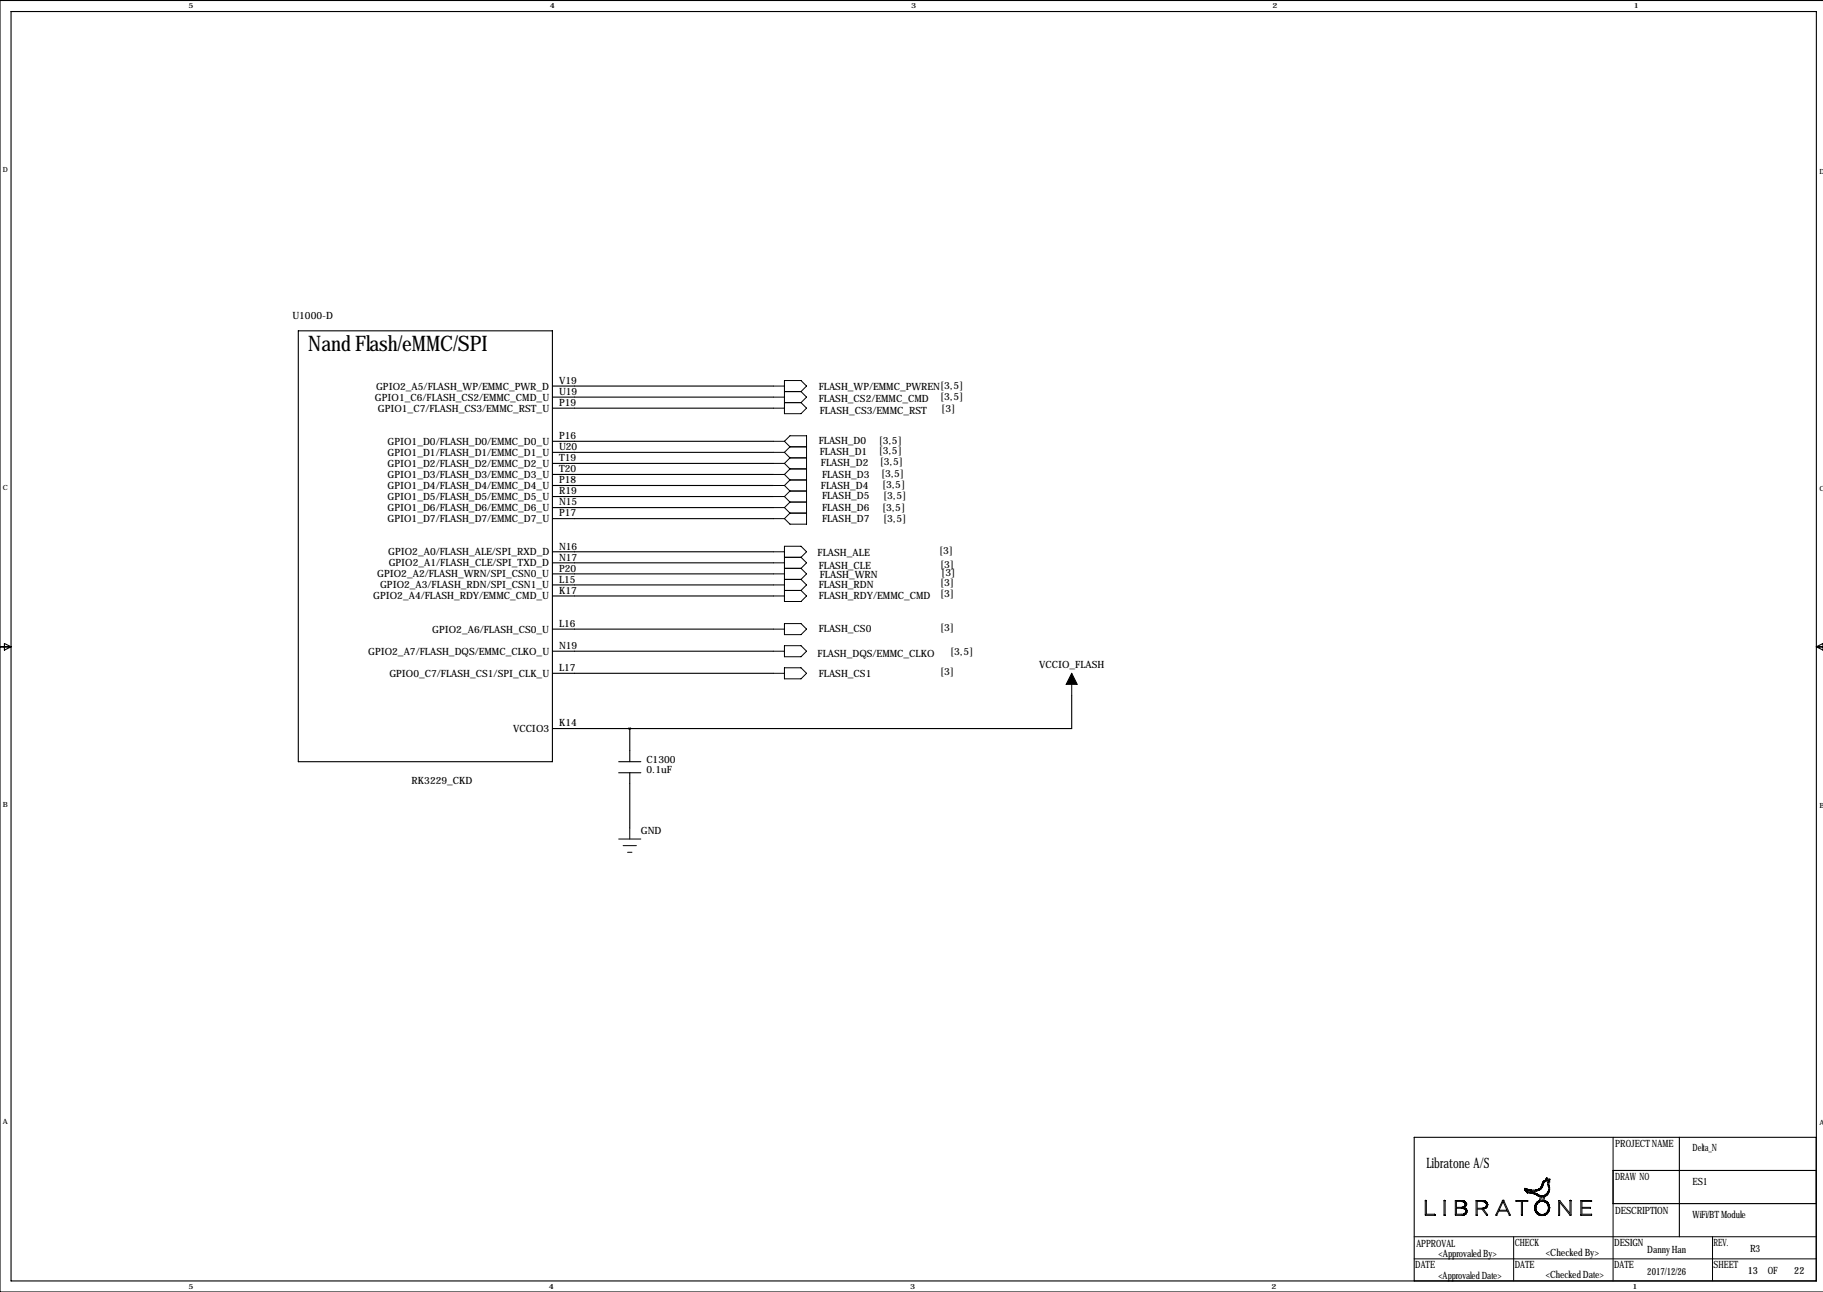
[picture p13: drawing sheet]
<svg xmlns="http://www.w3.org/2000/svg" width="419mm" height="297mm" viewBox="0 0 419 297" stroke-linecap="round" stroke-linejoin="round" font-family="sans-serif">
<defs><g id="words">
<text font-size="4.9" x="70.9" y="80.6">Nand Flash/eMMC/SPI</text>
<text font-size="3.3" x="327.9" y="268.5">Libratone A/S</text>
<g font-size="2.3">
<text x="67.2" y="73.3">U1000-D</text>
<text x="86.5" y="89.6">GPIO2_A5/FLASH_WP/EMMC_PWR_D</text>
<text x="128.5" y="88.3">V19</text>
<text x="188.2" y="89.8">FLASH_WP/EMMC_PWREN[3,5]</text>
<text x="86.2" y="92.1">GPIO1_C6/FLASH_CS2/EMMC_CMD_U</text>
<text x="86.9" y="94.6">GPIO1_C7/FLASH_CS3/EMMC_RST_U</text>
<text x="128.5" y="90.8">U19</text>
<text x="128.5" y="93.3">P19</text>
<text x="188.2" y="92.3">FLASH_CS2/EMMC_CMD</text>
<text x="188.5" y="95.1">FLASH_CS3/EMMC_RST</text>
<text x="216.2" y="91.9">[3,5]</text>
<text x="216.4" y="94.7">[3]</text>
<text x="128.5" y="101">P16</text>
<text x="89.1" y="104.8">GPIO1_D1/FLASH_D1/EMMC_D1_U</text>
<text x="89.1" y="102.3">GPIO1_D0/FLASH_D0/EMMC_D0_U</text>
<text x="89.1" y="107.3">GPIO1_D2/FLASH_D2/EMMC_D2_U</text>
<text x="128.5" y="103.5">U20</text>
<text x="128.5" y="106">T19</text>
<text x="188.2" y="102.1">FLASH_D0</text>
<text x="188.5" y="104.6">FLASH_D1</text>
<text x="188.7" y="107.1">FLASH_D2</text>
<text x="202" y="102.1">[3,5]</text>
<text x="202" y="104.3">[3,5]</text>
<text x="202.3" y="106.9">[3,5]</text>
<text x="89.1" y="112.4">GPIO1_D4/FLASH_D4/EMMC_D4_U</text>
<text x="89.1" y="109.9">GPIO1_D3/FLASH_D3/EMMC_D3_U</text>
<text x="128.5" y="111.1">P18</text>
<text x="128.5" y="108.6">T20</text>
<text x="128.5" y="113.7">R19</text>
<text x="188.7" y="112.5">FLASH_D4</text>
<text x="189" y="109.9">FLASH_D3</text>
<text x="202.5" y="109.7">[3,5]</text>
<text x="202.8" y="112.2">[3,5]</text>
<text x="89.1" y="115">GPIO1_D5/FLASH_D5/EMMC_D5_U</text>
<text x="89.1" y="117.5">GPIO1_D6/FLASH_D6/EMMC_D6_U</text>
<text x="128.5" y="118.7">P17</text>
<text x="128.5" y="116.2">N15</text>
<text x="189" y="114.8">FLASH_D5</text>
<text x="189" y="117.5">FLASH_D6</text>
<text x="202.8" y="117.5">[3,5]</text>
<text x="203" y="114.8">[3,5]</text>
<text x="89.1" y="120">GPIO1_D7/FLASH_D7/EMMC_D7_U</text>
<text x="189" y="120.1">FLASH_D7</text>
<text x="203" y="120.1">[3,5]</text>
<text x="89.3" y="127.7">GPIO2_A0/FLASH_ALE/SPI_RXD_D</text>
<text x="89.4" y="130.2">GPIO2_A1/FLASH_CLE/SPI_TXD_D</text>
<text x="128.5" y="131.4">P20</text>
<text x="128.5" y="126.4">N16</text>
<text x="128.5" y="128.9">N17</text>
<text x="188" y="127.9">FLASH_ALE</text>
<text x="188.2" y="130.9">FLASH_CLE</text>
<text x="215.9" y="127.5">[3]</text>
<text x="216.2" y="130.5">[3]</text>
<text x="85.8" y="137.8">GPIO2_A4/FLASH_RDY/EMMC_CMD_U</text>
<text x="86.7" y="132.7">GPIO2_A2/FLASH_WRN/SPI_CSN0_U</text>
<text x="87.4" y="135.3">GPIO2_A3/FLASH_RDN/SPI_CSN1_U</text>
<text x="128.5" y="134">L15</text>
<text x="128.5" y="136.5">K17</text>
<text x="188.2" y="137.8">FLASH_RDY/EMMC_CMD</text>
<text x="188.2" y="135.2">FLASH_RDN</text>
<text x="188.5" y="133">FLASH_WRN</text>
<text x="216.2" y="137.4">[3]</text>
<text x="216.2" y="134.8">[3]</text>
<text x="216.4" y="132.5">[3]</text>
<text x="99.4" y="145.4">GPIO2_A6/FLASH_CS0_U</text>
<text x="128.5" y="149.2">N19</text>
<text x="128.5" y="144.1">L16</text>
<text x="188.2" y="145.4">FLASH_CS0</text>
<text x="216.2" y="145">[3]</text>
<text x="84.6" y="150.5">GPIO2_A7/FLASH_DQS/EMMC_CLKO_U</text>
<text x="89.5" y="155.6">GPIO0_C7/FLASH_CS1/SPI_CLK_U</text>
<text x="128.5" y="154.3">L17</text>
<text x="188" y="151">FLASH_DQS/EMMC_CLKO</text>
<text x="188.2" y="155.6">FLASH_CS1</text>
<text x="216.2" y="155.1">[3]</text>
<text x="218.4" y="150.6">[3,5]</text>
<text x="238.9" y="153.5">VCCIO_FLASH</text>
<text x="128.5" y="167">K14</text>
<text x="118" y="168.3">VCCIO3</text>
<text x="148.6" y="175.4">C1300</text>
<text x="148.6" y="177.7">0.1uF</text>
<text x="94.6" y="180.3">RK3229_CKD</text>
<text x="147.3" y="191.6">GND</text>
<text x="371.3" y="263.8">PROJECT NAME</text>
<text x="389.1" y="264.5">Delta_N</text>
<text x="371.3" y="271.4">DRAW NO</text>
<text x="389.1" y="272.4">ES1</text>
<text x="371.3" y="279">DESCRIPTION</text>
<text x="389.1" y="280">WiFi/BT Module</text>
<text x="325.6" y="286.6">APPROVAL</text>
<text x="348.2" y="286.4">CHECK</text>
<text x="371.1" y="286.4">DESIGN</text>
<text x="394" y="286.4">REV.</text>
<text x="402.3" y="287.9">R3</text>
<text x="325.4" y="291.5">DATE</text>
<text x="330.7" y="288.9">&lt;Approvaled By&gt;</text>
<text x="330.7" y="294">&lt;Approvaled Date&gt;</text>
<text x="348.2" y="291.5">DATE</text>
<text x="355.3" y="288.7">&lt;Checked By&gt;</text>
<text x="355.3" y="293.7">&lt;Checked Date&gt;</text>
<text x="371.1" y="291.5">DATE</text>
<text x="378.7" y="288.1">Danny Han</text>
<text x="378.7" y="293.2">2017/12/26</text>
<text x="394" y="291.5">SHEET</text>
<text x="401.8" y="293">13</text>
<text x="406.4" y="293">OF</text>
<text x="412.5" y="293">22</text>
</g>
<g font-size="1.6">
<text x="43.4" y="1.9">5</text>
<text x="126.4" y="1.9">4</text>
<text x="209.5" y="1.9">3</text>
<text x="292.5" y="1.9">2</text>
<text x="375.6" y="1.9">1</text>
<text x=".7" y="39.5">D</text>
<text x="418.3" y="40">D</text>
<text x=".7" y="112.7">C</text>
<text x="418.3" y="112.9">C</text>
<text x=".7" y="185.6">B</text>
<text x="418.3" y="185.8">B</text>
<text x=".7" y="258.5">A</text>
<text x="418.3" y="258.7">A</text>
<text x="43.4" y="296.3">5</text>
<text x="126.2" y="296.3">4</text>
<text x="209.2" y="296.3">3</text>
<text x="292.3" y="296.3">2</text>
<text x="375.3" y="296.3">1</text>
</g>
</g></defs>
<g fill="none" stroke="#000" stroke-width=".23">
<path d="M177.8 91.3h2.5M177.8 93.8h2.5M177.8 88.8h2.5M180.3 90h3.8M180.3 92.6h3.8M184.1 90l1.3-1.2-1.3-1.3h-3.8v7.6h3.8l1.3-1.3-1.3-1.2M184.1 90l1.3 1.3-1.3 1.3M177.8 101.5h2.5M177.8 104h2.5M177.8 106.5h2.5M177.8 109.1h2.5M177.8 111.6h2.5"/>
<path d="M177.8 114.2h2.5M177.8 116.7h2.5M177.8 119.2h2.5M180.3 101.5l1.3-1.3h3.8v20.3h-3.8l-1.3-1.3M180.3 101.5l1.3 1.2M180.3 104l1.3 1.3M180.3 106.5l1.3 1.3M180.3 109.1l1.3 1.2M180.3 111.6l1.3 1.3M180.3 114.2l1.3 1.2M180.3 116.7l1.3 1.3M181.6 102.7h3.8"/>
<path d="M181.6 102.7l-1.3 1.3M181.6 105.3h3.8M181.6 105.3l-1.3 1.2M181.6 107.8h3.8M181.6 107.8l-1.3 1.3M181.6 110.3h3.8M181.6 110.3l-1.3 1.3M181.6 112.9h3.8M181.6 112.9l-1.3 1.3M181.6 115.4h3.8M181.6 115.4l-1.3 1.3M181.6 118h3.8"/>
<path d="M181.6 118l-1.3 1.2M177.8 137h2.5M177.8 134.5h2.5M177.8 126.9h2.5M177.8 129.4h2.5M177.8 131.9h2.5M180.3 135.7h3.8M180.3 133.2h3.8M180.3 128.1h3.8M180.3 130.7h3.8M184.1 128.1l1.3-1.2-1.3-1.3h-3.8v12.7h3.8l1.3-1.3-1.3-1.3M184.1 133.2l1.3 1.3-1.3 1.2"/>
<path d="M184.1 128.1l1.3 1.3-1.3 1.3M184.1 130.7l1.3 1.2-1.3 1.3M177.8 144.6h2.5M177.8 154.8h2.5M177.8 149.7h2.5M180.3 143.4h3.8l1.3 1.2-1.3 1.3h-3.8zM180.3 148.4h3.8l1.3 1.3-1.3 1.3h-3.8zM180.3 153.5h3.8l1.3 1.3-1.3 1.3h-3.8zM246.4 154.8v5.1M142.2 192.9h5.1M143.3 194.4h3M144.3 195.9h1"/>
<path d="M144.8 190.4v2.5M327.7 276h.2v3.2h1.9l.1 .2h-2.2zM327.8 276h.1M327.9 276.1h.1M332 276l.2 .1v3.3h-.2zM332.1 276h.1M334.8 276.2l1.7 .2 .3 .3-.1 .6-.6 .3h-1.3zM334.8 277.8l1.8 .1 .4 .3v.6l-.6 .4h-1.6zM336.4 276.3l.1 .1M336.5 277.6l.2 .1M336.5 277.6v.1M336.6 276.5h.1"/>
<path d="M336.6 277.6h.1M336.6 277.3h.1M336.8 279h.1M336.8 276.9h.1M336.9 276.3l-.6-.3h-1.7v3.4h1.7l.7-.2 .2-.4 .1-.5-.7-.7M336.9 276.4l.2 .2v.5l-.4 .5M336.9 276.3v.1M337.1 276.8h.1M337.1 279h.1M337.1 278h.1M339.3 276.1l1.8-.1 .7 .4 .2 .4-.2 .7-.3 .3-.5 .1 1 1.3-.1 .2h-.2l-1-1.4h-1.1v1.4h-.3zM339.6 276.2l1.8 .2 .3 .4v.5l-.6 .4-1.5 .1z"/>
<path d="M341.3 277.6v.1M341.3 276.3v.1M341.4 276.4h.1M341.7 277.6v.1M341.7 277h.1M341.7 276.3v.1M341.9 276.6h.1M341.9 277.3v.1M342 277h.1M345.4 276l.3 .1 1.5 3.3h-.2l-.4-1h-2.1l-.4 1h-.2zM345.5 276h.1M345.5 276.3l1 1.9h-1.9z"/>
<path d="M348.6 276l2.6 .1v.1h-1.2v3.2h-.2v-3.2h-1.2zM349.8 279.4h.1M350.6 273.7h.1M350.7 273.8l.3 .3M350.7 273.7v.1M350.8 273.3h.1M351 273.7l-.1-.1h.2l.1 .4 1.4 .2 1.8 .8 .8-.2 .6-.6M351 274.1l1.8 .4 1.3 .6-.2 1-.6 .4-.4 .7 .1 1.3 .7 .8M351 274.2h.1M351 273.8h.1M351.1 273.7l1.8 .2 1.1-.3 .4-.4 .5-1.4 .7-.6 .2 .3 .3-.1-.2 .3 .2 1.9-.3 .5M351.2 274.2h.1"/>
<path d="M351.5 273.7v.1M352.4 274.1v.1M352.8 277.4h.1M352.8 277.9l.1 .1M353.1 277.7h.1M353.1 274.6h.1M353.2 276.5h.1M353.2 278.4h.1M353.2 278.9h.1M353.2 277h.1M353.3 279h.1M353.4 276.8l.3-.4 .6-.2 .8 .1 .6 .5"/>
<path d="M353.4 276.8l-.3 .5v.8l.6 .9M353.4 276.8h.1M353.4 276.3v.1M353.5 273.7v.1M353.5 274.6h.1M353.7 279.3h.1M353.7 279h.1M353.9 275v.1M353.9 276.3l-.1 .1M353.9 273.3h.1M354.1 273.4h.1M354.2 279.4v.1"/>
<path d="M354.3 273.3h.1M354.4 275.2l.4-.1-.1 .9h-.5zM354.5 272.1h.1M354.5 272.9h.1M354.9 271.5v.1M354.9 271.9v.1M354.9 279.4l-.1 .1M355 271.8h.1M355.1 275.1h.1M355.1 275.1l-.2 .9 .7 .3 .5 .6v1.5l-.4 .7-.5 .3h-1.2l-.3-.1M355.2 276.3v.1M355.3 279h.1"/>
<path d="M355.4 271.5h.1M355.4 274.9h.1M355.4 271h.1M355.4 271l.3-.2 .2 .4 .4-.1-.2 .6 .2 1.9-.4 .9-.8 .5M355.4 271l-.2 .4-.4 .2-.5 1.4-.5 .4-.8 .2h-1l-1.5-.4v.2l.2 .3M355.7 276.3v.1M355.7 276.8l.3 .8-.2 .9M355.7 276.8h.1M355.8 274.6h.1M355.8 278.5v.1M355.8 278.6l-.9 .6h-.8l-.4-.2M355.8 274.1v.1"/>
<path d="M355.9 271.9h.1M355.9 274h.1M355.9 278.8h.1M355.9 276.6h.1M355.9 278.3h.1M355.9 277.1h.1M355.9 272.4h.1M355.9 274.4v.1M356 278.6h.1M356.1 271.7h.1M356.2 277.7h.1M358.3 276h.3l2.3 3v-3l.3 .1-.1 3.3h-.2l-2.4-3v3h-.2z"/>
<path d="M361.1 276h.1M363.5 276l2.4 .1v.1h-2.2v1.4h2v.2h-2v1.4h2.2v.2h-2.4zM370.8 261.5v33M325.1 284.3h92.5M325.1 289.4h92.4M348 284.3v10.2M393.7 284.3v10.2"/>
</g>
<g fill="none" stroke="#000" stroke-width=".25">
<path d="M2.5 2.7h415.1v291.8h-415.1zM419.1 .1h-419.1v296.9h419.1M68.6 76.1h58.4v99h-58.4zM127 88.8h50.8M127 91.3h50.8M127 93.8h50.8M127 104h50.8M127 101.5h50.8M127 111.6h50.8M127 119.2h50.8M127 106.5h50.8M127 109.1h50.8"/>
<path d="M127 114.2h50.8M127 116.7h50.8M127 131.9h50.8M127 126.9h50.8M127 129.4h50.8M127 134.5h50.8M127 137h50.8M0 148.7h2.5M1 147.9l1.5 .8-1.5 .8zM127 149.7h50.8M127 144.6h50.8M127 154.8h50.8"/>
<path d="M246.4 159.9v7.6h-101.6M417.6 148.7h1.5M417.6 148.7l1.5-.8v1.6zM127 167.5h17.8M142.2 175.1h5.1M142.2 177.7h5.1M144.8 167.5v7.6M144.8 177.7v12.7M386.1 261.5v22.8M417.5 261.5h-92.4v33M417.6 269.1h-46.8v7.6h46.8"/>
</g>
<path d="M246.4 154.8l1.2 2.5h-2.5z" fill="#000" stroke="#000" stroke-width=".23"/>
<circle cx="144.8" cy="167.5" r=".02" fill="#000" stroke="#000" stroke-width=".63"/>
<use href="#words"/>
</svg>
